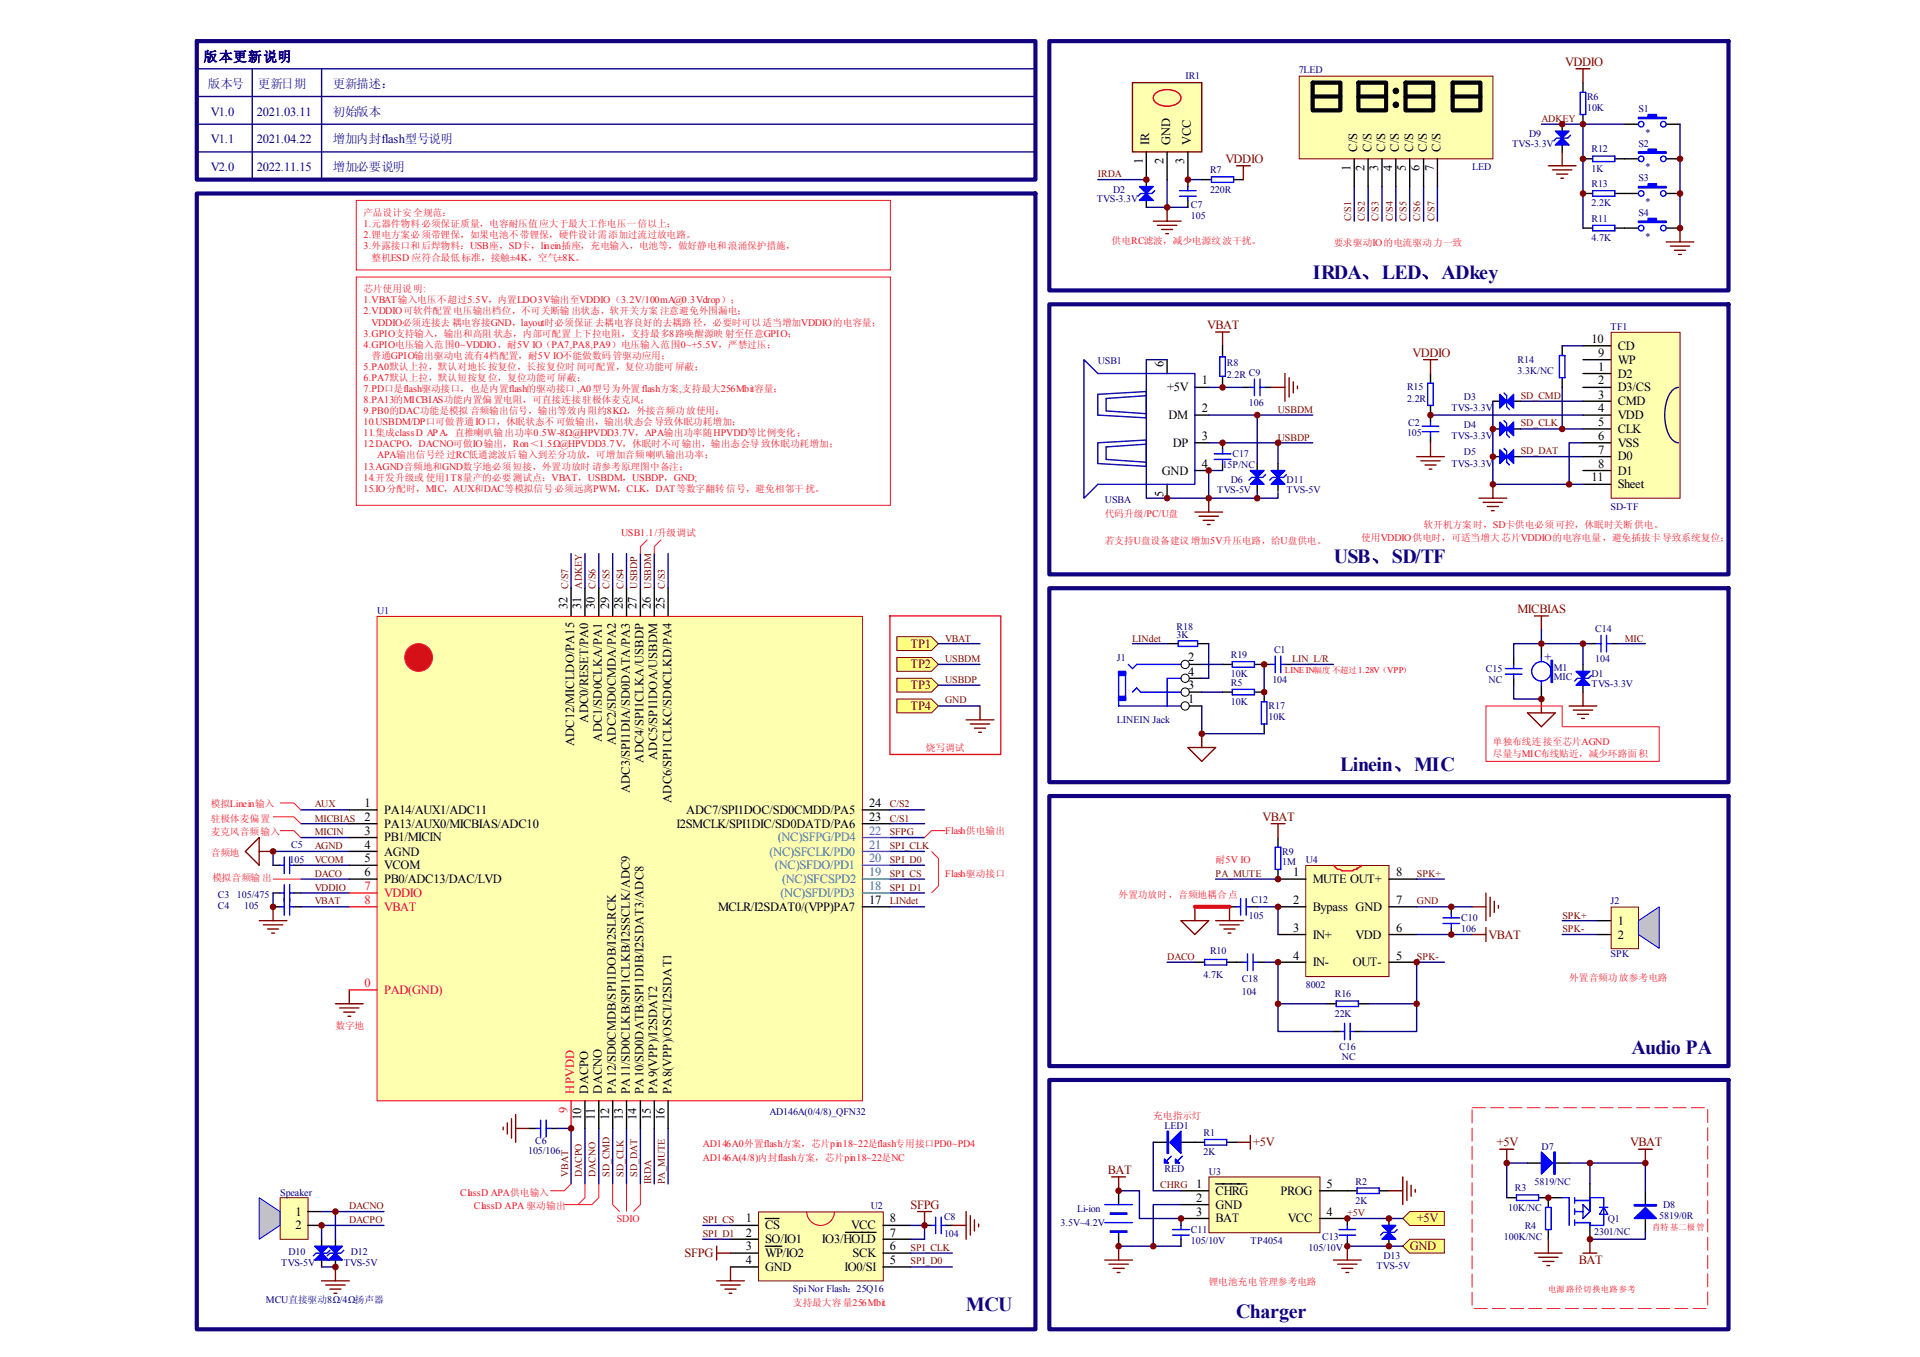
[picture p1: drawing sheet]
<svg xmlns="http://www.w3.org/2000/svg" width="297mm" height="210mm" viewBox="0 0 297 210" stroke-linecap="round" stroke-linejoin="round" font-family="sans-serif">
<defs><g id="words">
<g font-size="3.1" fill="#11037f">
<text x="203.1" y="43.1">IRDA、LED、ADkey</text>
<text x="206.3" y="87.1">USB、SD/TF</text>
<text x="207.3" y="119.2">Linein、MIC</text>
<text x="252.4" y="163.1">Audio PA</text>
<text x="149.4" y="202.8">MCU</text>
<text x="191.3" y="203.8">Charger</text>
</g>
<text font-size="2.1" fill="#11037f" x="31.5" y="9.5">版本更新说明</text>
<g font-size="1.9" fill="#800000">
<text x="242.1" y="10.2">VDDIO</text>
<text x="189.6" y="25.2">VDDIO</text>
<text x="186.8" y="50.9">VBAT</text>
<text x="218.5" y="55.2">VDDIO</text>
<text x="234.8" y="94.8">MICBIAS</text>
<text x="140.9" y="100.2">TP1</text>
<text x="140.9" y="103.4">TP2</text>
<text x="140.9" y="106.6">TP3</text>
<text x="140.9" y="109.8">TP4</text>
<text x="195.3" y="126.9">VBAT</text>
<text x="230.3" y="145.2">VBAT</text>
<text x="193.9" y="177.3">+5V</text>
<text x="231.6" y="177.3">+5V</text>
<text x="252.2" y="177.3">VBAT</text>
<text x="171.4" y="181.6">BAT</text>
<text x="140.9" y="187">SFPG</text>
<text x="219.2" y="189.1">+5V</text>
<text x="105.9" y="194.5">SFPG</text>
<text x="218.1" y="193.4">GND</text>
<text x="244.3" y="195.5">BAT</text>
</g>
<g font-size="1.9" fill="#11037f">
<text x="32.2" y="13.6">版本号</text>
<text x="32.6" y="17.9">V1.0</text>
<text x="39.7" y="17.9">2021.03.11</text>
<text x="39.9" y="13.6">更新日期</text>
<text x="51.5" y="13.6">更新描述：</text>
<text x="51.5" y="17.9">初始版本</text>
<text x="32.6" y="22.2">V1.1</text>
<text x="39.7" y="22.2">2021.04.22</text>
<text x="51.5" y="22.2">增加内封flash型号说明</text>
<text x="32.6" y="26.5">V2.0</text>
<text x="39.7" y="26.5">2022.11.15</text>
<text x="51.5" y="26.5">增加必要说明</text>
</g>
<g font-size="1.9">
<text x="177.8" y="22.5" transform="rotate(-90 177.8 22.5)">IR</text>
<text x="181" y="22.5" transform="rotate(-90 181 22.5)">GND</text>
<text x="184.2" y="22.5" transform="rotate(-90 184.2 22.5)">VCC</text>
<text x="210" y="23.5" transform="rotate(-90 210 23.5)">C/S</text>
<text x="212.2" y="23.5" transform="rotate(-90 212.2 23.5)">C/S</text>
<text x="214.3" y="23.5" transform="rotate(-90 214.3 23.5)">C/S</text>
<text x="216.4" y="23.5" transform="rotate(-90 216.4 23.5)">C/S</text>
<text x="218.6" y="23.5" transform="rotate(-90 218.6 23.5)">C/S</text>
<text x="220.7" y="23.5" transform="rotate(-90 220.7 23.5)">C/S</text>
<text x="222.8" y="23.5" transform="rotate(-90 222.8 23.5)">C/S</text>
<text x="176.8" y="25.4" transform="rotate(-90 176.8 25.4)">1</text>
<text x="180" y="25.4" transform="rotate(-90 180 25.4)">2</text>
<text x="183.2" y="25.4" transform="rotate(-90 183.2 25.4)">3</text>
<text x="209" y="26.5" transform="rotate(-90 209 26.5)">1</text>
<text x="211.1" y="26.5" transform="rotate(-90 211.1 26.5)">2</text>
<text x="213.2" y="26.5" transform="rotate(-90 213.2 26.5)">3</text>
<text x="215.4" y="26.5" transform="rotate(-90 215.4 26.5)">4</text>
<text x="217.5" y="26.5" transform="rotate(-90 217.5 26.5)">5</text>
<text x="219.6" y="26.5" transform="rotate(-90 219.6 26.5)">6</text>
<text x="221.8" y="26.5" transform="rotate(-90 221.8 26.5)">7</text>
<text x="246.2" y="53">10</text>
<text x="180" y="56.7" transform="rotate(-90 180 56.7)">6</text>
<text x="185.9" y="59.5">1</text>
<text x="247.2" y="59.5">2</text>
<text x="247.2" y="55.2">9</text>
<text x="247.2" y="57.3">1</text>
<text x="250.3" y="54.1">CD</text>
<text x="250.3" y="56.2">WP</text>
<text x="250.3" y="58.4">D2</text>
<text x="180.6" y="60.6">+5V</text>
<text x="180.8" y="64.9">DM</text>
<text x="185.9" y="63.8">2</text>
<text x="247.2" y="63.8">4</text>
<text x="247.2" y="65.9">5</text>
<text x="247.2" y="61.7">3</text>
<text x="250.3" y="64.9">VDD</text>
<text x="250.3" y="60.6">D3/CS</text>
<text x="250.3" y="62.7">CMD</text>
<text x="181.4" y="69.1">DP</text>
<text x="185.9" y="68.1">3</text>
<text x="247.2" y="70.2">7</text>
<text x="247.2" y="68.1">6</text>
<text x="250.3" y="71.2">D0</text>
<text x="250.3" y="67">CLK</text>
<text x="250.3" y="69.1">VSS</text>
<text x="179.7" y="73.4">GND</text>
<text x="180" y="76.9" transform="rotate(-90 180 76.9)">5</text>
<text x="185.9" y="72.3">4</text>
<text x="246.2" y="74.4">11</text>
<text x="247.2" y="72.3">8</text>
<text x="250.3" y="73.4">D1</text>
<text x="250.3" y="75.5">Sheet</text>
<text x="87.8" y="94.2" transform="rotate(-90 87.8 94.2)">32</text>
<text x="89.9" y="94.2" transform="rotate(-90 89.9 94.2)">31</text>
<text x="92" y="94.2" transform="rotate(-90 92 94.2)">30</text>
<text x="94.2" y="94.2" transform="rotate(-90 94.2 94.2)">29</text>
<text x="96.4" y="94.2" transform="rotate(-90 96.4 94.2)">28</text>
<text x="98.5" y="94.2" transform="rotate(-90 98.5 94.2)">27</text>
<text x="100.7" y="94.2" transform="rotate(-90 100.7 94.2)">26</text>
<text x="102.8" y="94.2" transform="rotate(-90 102.8 94.2)">25</text>
<text x="183.8" y="102.3">2</text>
<text x="183.8" y="104.5">4</text>
<text x="183.8" y="106.6">3</text>
<text x="91" y="111.8" transform="rotate(-90 91 111.8)">ADC0/RESET/PA0</text>
<text x="183.8" y="108.7">1</text>
<text x="88.8" y="115.4" transform="rotate(-90 88.8 115.4)">ADC12/MICLDO/PA15</text>
<text x="93.1" y="114.7" transform="rotate(-90 93.1 114.7)">ADC1/SD0CLKA/PA1</text>
<text x="95.2" y="115.2" transform="rotate(-90 95.2 115.2)">ADC2/SD0CMDA/PA2</text>
<text x="99.6" y="118" transform="rotate(-90 99.6 118)">ADC4/SPI1CLKA/USBDP</text>
<text x="101.7" y="117.5" transform="rotate(-90 101.7 117.5)">ADC5/SPI1DOA/USBDM</text>
<text x="56.4" y="124.8">1</text>
<text x="59.4" y="125.9">PA14/AUX1/ADC11</text>
<text x="97.5" y="122.7" transform="rotate(-90 97.5 122.7)">ADC3/SPI1DIA/SD0DATA/PA3</text>
<text x="103.9" y="124.2" transform="rotate(-90 103.9 124.2)">ADC6/SPI1CLKC/SD0CLKD/PA4</text>
<text x="106.2" y="125.9">ADC7/SPI1DOC/SD0CMDD/PA5</text>
<text x="134.5" y="124.8">24</text>
<text x="56.4" y="129.1">3</text>
<text x="56.4" y="126.9">2</text>
<text x="56.4" y="131.2">4</text>
<text x="59.4" y="130.1">PB1/MICIN</text>
<text x="59.4" y="128">PA13/AUX0/MICBIAS/ADC10</text>
<text x="104.6" y="128">I2SMCLK/SPI1DIC/SD0DATD/PA6</text>
<text x="134.5" y="126.9">23</text>
<text x="56.4" y="135.6">6</text>
<text x="56.4" y="133.4">5</text>
<text x="59.4" y="136.6">PB0/ADC13/DAC/LVD</text>
<text x="59.4" y="132.3">AGND</text>
<text x="59.4" y="134.5">VCOM</text>
<text x="200.1" y="135.6">1</text>
<text x="203.1" y="136.6">MUTE OUT+</text>
<text x="216" y="135.6">8</text>
<text x="111.1" y="140.9">MCLR/I2SDAT0/(VPP)PA7</text>
<text x="134.5" y="139.8">17</text>
<text x="200.1" y="139.8">2</text>
<text x="203.1" y="140.9">Bypass GND</text>
<text x="216" y="139.8">7</text>
<text x="250.3" y="143">1</text>
<text x="200.1" y="144.1">3</text>
<text x="200.1" y="148.4">4</text>
<text x="203.1" y="145.2">IN+</text>
<text x="203.1" y="149.5">IN-</text>
<text x="209.3" y="149.5">OUT-</text>
<text x="209.7" y="145.2">VDD</text>
<text x="216" y="148.4">5</text>
<text x="216" y="144.1">6</text>
<text x="250.3" y="145.2">2</text>
<text x="89.9" y="173.2" transform="rotate(-90 89.9 173.2)">10</text>
<text x="91" y="169.2" transform="rotate(-90 91 169.2)">DACPO</text>
<text x="92" y="173.2" transform="rotate(-90 92 173.2)">11</text>
<text x="93.1" y="169.2" transform="rotate(-90 93.1 169.2)">DACNO</text>
<text x="94.2" y="173.2" transform="rotate(-90 94.2 173.2)">12</text>
<text x="95.2" y="169.2" transform="rotate(-90 95.2 169.2)">PA12/SD0CMDB/SPI1DOB/I2SLRCK</text>
<text x="96.4" y="173.2" transform="rotate(-90 96.4 173.2)">13</text>
<text x="97.5" y="169.2" transform="rotate(-90 97.5 169.2)">PA11/SD0CLKB/SPI1CLKB/I2SSCLK/ADC9</text>
<text x="98.5" y="173.2" transform="rotate(-90 98.5 173.2)">14</text>
<text x="99.6" y="169.2" transform="rotate(-90 99.6 169.2)">PA10/SD0DATB/SPI1DIB/I2SDAT3/ADC8</text>
<text x="100.7" y="173.2" transform="rotate(-90 100.7 173.2)">15</text>
<text x="101.7" y="169.2" transform="rotate(-90 101.7 169.2)">PA9(VPP)/I2SDAT2</text>
<text x="102.8" y="173.2" transform="rotate(-90 102.8 173.2)">16</text>
<text x="103.9" y="169.2" transform="rotate(-90 103.9 169.2)">PA8(VPP)/OSCI/I2SDAT1</text>
<text x="185.1" y="183.7">1</text>
<text x="185.1" y="185.9">2</text>
<text x="188" y="184.8">CHRG</text>
<text x="198.1" y="184.8">PROG</text>
<text x="205.2" y="183.7">5</text>
<text x="45.7" y="188.1">1</text>
<text x="45.7" y="190.2">2</text>
<text x="115.4" y="189.1">1</text>
<text x="115.4" y="191.3">2</text>
<text x="118.4" y="190.2">CS</text>
<text x="131.7" y="190.2">VCC</text>
<text x="137.7" y="191.3">7</text>
<text x="137.7" y="189.1">8</text>
<text x="185.1" y="188.1">3</text>
<text x="188" y="187">GND</text>
<text x="188" y="189.1">BAT</text>
<text x="199.2" y="189.1">VCC</text>
<text x="205.2" y="188.1">4</text>
<text x="115.4" y="193.4">3</text>
<text x="115.4" y="195.5">4</text>
<text x="118.4" y="192.3">SO/IO1</text>
<text x="118.4" y="194.5">WP/IO2</text>
<text x="118.4" y="196.6">GND</text>
<text x="127.2" y="192.3">IO3/HOLD</text>
<text x="130.6" y="196.6">IO0/SI</text>
<text x="131.9" y="194.5">SCK</text>
<text x="137.7" y="195.5">5</text>
<text x="137.7" y="193.4">6</text>
</g>
<text font-size="1.9" fill="#000080" x="238.9" y="102.3">+</text>
<g font-size="1.9" fill="#009cca">
<text x="120.3" y="130.1">(NC)SFPG/PD4</text>
<text x="134.5" y="131.2">21</text>
<text x="134.5" y="129.1">22</text>
<text x="119" y="132.3">(NC)SFCLK/PD0</text>
<text x="119.9" y="134.5">(NC)SFDO/PD1</text>
<text x="121" y="136.6">(NC)SFCSPD2</text>
<text x="134.5" y="137.7">18</text>
<text x="134.5" y="135.6">19</text>
<text x="134.5" y="133.4">20</text>
<text x="120.7" y="138.8">(NC)SFDI/PD3</text>
</g>
<g font-size="1.9" fill="#ee0e22">
<text x="56.4" y="137.7">7</text>
<text x="56.4" y="139.8">8</text>
<text x="59.4" y="138.8">VDDIO</text>
<text x="59.4" y="140.9">VBAT</text>
<text x="56.4" y="152.7">0</text>
<text x="59.4" y="153.8">PAD(GND)</text>
<text x="87.8" y="172.2" transform="rotate(-90 87.8 172.2)">9</text>
<text x="88.8" y="169.2" transform="rotate(-90 88.8 169.2)">HPVDD</text>
</g>
<g font-size="1.5" fill="#000080">
<text x="200.9" y="11.4">7LED</text>
<text x="183.4" y="12.2">IR1</text>
<text x="245.5" y="15.4">R6</text>
<text x="245.5" y="17.1">10K</text>
<text x="253.5" y="17.4">S1</text>
<text x="233.9" y="22.7">TVS-3.3V</text>
<text x="236.6" y="21.2">D9</text>
<text x="246.2" y="23.6">R12</text>
<text x="253.5" y="22.7">S2</text>
<text x="254.6" y="21">*</text>
<text x="172.2" y="29.8">D2</text>
<text x="187.2" y="26.8">R7</text>
<text x="187.2" y="29.8">220R</text>
<text x="227.8" y="26.3">LED</text>
<text x="246.2" y="28.9">R13</text>
<text x="246.2" y="26.6">1K</text>
<text x="253.5" y="28">S3</text>
<text x="254.6" y="26.3">*</text>
<text x="169.7" y="31.3">TVS-3.3V</text>
<text x="184.2" y="32.1">C7</text>
<text x="184.2" y="33.9">105</text>
<text x="246.2" y="34.3">R11</text>
<text x="246.2" y="31.9">2.2K</text>
<text x="253.5" y="33.5">S4</text>
<text x="254.6" y="31.7">*</text>
<text x="246.2" y="37.3">4.7K</text>
<text x="254.6" y="37.1">*</text>
<text x="249.2" y="51">TF1</text>
<text x="169.8" y="56.3">USB1</text>
<text x="189.8" y="56.6">R8</text>
<text x="189.8" y="58.5">2.2R</text>
<text x="193.2" y="58.1">C9</text>
<text x="234.8" y="56.1">R14</text>
<text x="234.8" y="57.8">3.3K/NC</text>
<text x="193.2" y="62.8">106</text>
<text x="217.7" y="60.4">R15</text>
<text x="217.7" y="62.2">2.2R</text>
<text x="217.8" y="66">C2</text>
<text x="224.5" y="63.6">TVS-3.3V</text>
<text x="226.5" y="61.9">D3</text>
<text x="190.7" y="70.7">C17</text>
<text x="217.7" y="67.5">105</text>
<text x="224.5" y="67.9">TVS-3.3V</text>
<text x="226.5" y="66.2">D4</text>
<text x="226.5" y="70.5">D5</text>
<text x="170.9" y="77.7">USBA</text>
<text x="188.3" y="76.3">TVS-5V</text>
<text x="189.1" y="72.4">15P/NC</text>
<text x="190.4" y="74.8">D6</text>
<text x="199.1" y="74.8">D11</text>
<text x="199.1" y="76.3">TVS-5V</text>
<text x="224.5" y="72.2">TVS-3.3V</text>
<text x="249.2" y="78.8">SD-TF</text>
<text x="58.3" y="94.9">U1</text>
<text x="182" y="97.5">R18</text>
<text x="182" y="98.7">3K</text>
<text x="190.4" y="101.8">R19</text>
<text x="197.1" y="100.9">C1</text>
<text x="246.8" y="97.7">C14</text>
<text x="172.8" y="102.2">J1</text>
<text x="190.4" y="104.7">10K</text>
<text x="190.4" y="106.1">R5</text>
<text x="196.8" y="105.6">104</text>
<text x="229.9" y="103.9">C15</text>
<text x="230.3" y="105.6">NC</text>
<text x="240.4" y="103.7">M1</text>
<text x="240.4" y="105.2">MIC</text>
<text x="246.2" y="104.7">D1</text>
<text x="246.2" y="106.3">TVS-3.3V</text>
<text x="246.8" y="102.4">104</text>
<text x="172.8" y="111.9">LINEIN Jack</text>
<text x="190.4" y="109.1">10K</text>
<text x="196.3" y="109.7">R17</text>
<text x="196.3" y="111.4">10K</text>
<text x="45" y="131.2">C5</text>
<text x="44.8" y="133.4">105</text>
<text x="198.4" y="132.2">R9</text>
<text x="198.4" y="133.9">1M</text>
<text x="202" y="133.4">U4</text>
<text x="33.7" y="138.9">C3</text>
<text x="33.7" y="140.6">C4</text>
<text x="36.7" y="138.9">105/475</text>
<text x="37.8" y="140.6">105</text>
<text x="193.2" y="142.1">105</text>
<text x="193.6" y="139.7">C12</text>
<text x="226.1" y="142.5">C10</text>
<text x="249.2" y="139.9">J2</text>
<text x="187.2" y="147.6">R10</text>
<text x="226.1" y="144.2">106</text>
<text x="249.2" y="148.1">SPK</text>
<text x="186.2" y="151.2">4.7K</text>
<text x="192.1" y="151.9">C18</text>
<text x="192.1" y="153.9">104</text>
<text x="202" y="152.8">8002</text>
<text x="206.5" y="154.3">R16</text>
<text x="206.5" y="157.2">22K</text>
<text x="207.2" y="162.4">C16</text>
<text x="207.6" y="163.9">NC</text>
<text x="119" y="172.5">AD146A(0/4/8)_QFN32</text>
<text x="81.7" y="178.5">105/106</text>
<text x="82.8" y="177">C6</text>
<text x="180.2" y="174.6">LED1</text>
<text x="186.2" y="175.7">R1</text>
<text x="186.2" y="178.7">2K</text>
<text x="238.5" y="177.8">D7</text>
<text x="43.3" y="184.9">Speaker</text>
<text x="180.2" y="181.3">RED</text>
<text x="187" y="181.7">U3</text>
<text x="209.7" y="183.2">R2</text>
<text x="234.4" y="184.2">R3</text>
<text x="237.4" y="183.2">5819/NC</text>
<text x="134.7" y="187">U2</text>
<text x="146" y="188.7">C8</text>
<text x="146" y="191.4">104</text>
<text x="164.1" y="189.6">3.5V~4.2V</text>
<text x="166.6" y="187.5">Li-ion</text>
<text x="184.2" y="190.7">C11</text>
<text x="204.6" y="191.8">C13</text>
<text x="209.7" y="186.2">2K</text>
<text x="232.7" y="191.8">100K/NC</text>
<text x="233.3" y="187.3">10K/NC</text>
<text x="235.9" y="190.1">R4</text>
<text x="246.6" y="191.1">2301/NC</text>
<text x="248.8" y="189">Q1</text>
<text x="256.7" y="188.6">5819/0R</text>
<text x="257.3" y="186.9">D8</text>
<text x="43.5" y="195.8">TVS-5V</text>
<text x="44.6" y="194.2">D10</text>
<text x="53.2" y="195.8">TVS-5V</text>
<text x="54.3" y="194.2">D12</text>
<text x="184.2" y="192.4">105/10V</text>
<text x="193.5" y="192.4">TP4054</text>
<text x="202.4" y="193.5">105/10V</text>
<text x="212.9" y="196.3">TVS-5V</text>
<text x="214" y="194.7">D13</text>
<text x="41.1" y="201.6">MCU直接驱动8Ω/4Ω扬声器</text>
<text x="122.7" y="199.9">Spi Nor Flash：25Q16</text>
</g>
<g font-size="1.5" fill="#800000">
<text x="238.5" y="18.9">ADKEY</text>
<text x="169.8" y="27.4">IRDA</text>
<text x="209" y="34.2" transform="rotate(-90 209 34.2)">C/S1</text>
<text x="211.2" y="34.2" transform="rotate(-90 211.2 34.2)">C/S2</text>
<text x="213.3" y="34.2" transform="rotate(-90 213.3 34.2)">C/S3</text>
<text x="215.5" y="34.2" transform="rotate(-90 215.5 34.2)">C/S4</text>
<text x="217.6" y="34.2" transform="rotate(-90 217.6 34.2)">C/S5</text>
<text x="219.7" y="34.2" transform="rotate(-90 219.7 34.2)">C/S6</text>
<text x="221.9" y="34.2" transform="rotate(-90 221.9 34.2)">C/S7</text>
<text x="197.7" y="63.9">USBDM</text>
<text x="235.3" y="61.7">SD_CMD</text>
<text x="235.3" y="66">SD_CLK</text>
<text x="197.7" y="68.2">USBDP</text>
<text x="235.3" y="70.3">SD_DAT</text>
<text x="87.9" y="91" transform="rotate(-90 87.9 91)">C/S7</text>
<text x="90" y="91" transform="rotate(-90 90 91)">ADKEY</text>
<text x="92.1" y="91" transform="rotate(-90 92.1 91)">C/S6</text>
<text x="94.3" y="91" transform="rotate(-90 94.3 91)">C/S5</text>
<text x="96.4" y="91" transform="rotate(-90 96.4 91)">C/S4</text>
<text x="98.6" y="91" transform="rotate(-90 98.6 91)">USBDP</text>
<text x="100.8" y="91" transform="rotate(-90 100.8 91)">USBDM</text>
<text x="102.9" y="91" transform="rotate(-90 102.9 91)">C/S3</text>
<text x="146.2" y="99.2">VBAT</text>
<text x="175.2" y="99.2">LINdet</text>
<text x="251.4" y="99.2">MIC</text>
<text x="146.2" y="105.6">USBDP</text>
<text x="146.2" y="102.4">USBDM</text>
<text x="199.9" y="102.4">LIN_L/R</text>
<text x="146.2" y="108.8">GND</text>
<text x="48.7" y="124.9">AUX</text>
<text x="137.7" y="124.9">C/S2</text>
<text x="48.7" y="127.1">MICBIAS</text>
<text x="48.7" y="131.3">AGND</text>
<text x="48.7" y="129.2">MICIN</text>
<text x="137.7" y="131.3">SPI_CLK</text>
<text x="137.7" y="127.1">C/S1</text>
<text x="137.7" y="129.2">SFPG</text>
<text x="48.7" y="135.7">DACO</text>
<text x="48.7" y="133.4">VCOM</text>
<text x="48.7" y="137.8">VDDIO</text>
<text x="137.7" y="133.4">SPI_D0</text>
<text x="137.7" y="135.7">SPI_CS</text>
<text x="137.7" y="137.8">SPI_D1</text>
<text x="188" y="135.7">PA_MUTE</text>
<text x="219.2" y="135.7">SPK+</text>
<text x="48.7" y="139.9">VBAT</text>
<text x="137.7" y="139.9">LINdet</text>
<text x="219.2" y="139.9">GND</text>
<text x="241.7" y="142.1">SPK+</text>
<text x="180.6" y="148.5">DACO</text>
<text x="219.2" y="148.5">SPK-</text>
<text x="241.7" y="144.2">SPK-</text>
<text x="87.9" y="182" transform="rotate(-90 87.9 182)">VBAT</text>
<text x="90" y="182" transform="rotate(-90 90 182)">DACPO</text>
<text x="92.1" y="182" transform="rotate(-90 92.1 182)">DACNO</text>
<text x="94.3" y="182" transform="rotate(-90 94.3 182)">SD_CMD</text>
<text x="96.4" y="182" transform="rotate(-90 96.4 182)">SD_CLK</text>
<text x="98.6" y="182" transform="rotate(-90 98.6 182)">SD_DAT</text>
<text x="100.8" y="183.1" transform="rotate(-90 100.8 183.1)">IRDA</text>
<text x="102.9" y="183.1" transform="rotate(-90 102.9 183.1)">PA_MUTE</text>
<text x="179.5" y="183.8">CHRG</text>
<text x="54" y="189.2">DACPO</text>
<text x="54" y="187">DACNO</text>
<text x="108.7" y="189.2">SPI_CS</text>
<text x="108.7" y="191.4">SPI_D1</text>
<text x="208.4" y="188.1">+5V</text>
<text x="140.9" y="195.6">SPI_D0</text>
<text x="140.9" y="193.5">SPI_CLK</text>
</g>
<g font-size="1.5" fill="#ee0e22">
<text x="56.2" y="33.5">产品设计安全规范：</text>
<text x="56.2" y="35.2">1.元器件物料必须保证质量，电容耐压值应大于最大工作电压一倍以上；</text>
<text x="56.2" y="36.8">2.锂电方案必须带锂保，如果电池不带锂保，硬件设计需添加过流过放电路。</text>
<text x="56.2" y="38.5">3.外露接口和后焊物料：USB座，SD卡，linein插座，充电输入，电池等，做好静电和浪涌保护措施，</text>
<text x="57.5" y="40.3">整机ESD 应符合最低标准，接触±4K，空气±8K。</text>
<text x="172" y="37.7">供电RC滤波，减少电源纹波干扰。</text>
<text x="206.3" y="38.1">要求驱动IO的电流驱动力一致</text>
<text x="56.2" y="45.2">芯片使用说明:</text>
<text x="56.2" y="46.9">1.VBAT输入电压不超过5.5V，内置LDO3V输出至VDDIO（3.2V/100mA@0.3Vdrop）；</text>
<text x="56.2" y="48.6">2.VDDIO可软件配置电压输出档位，不可关断输 出状态，软开关方案 注意避免外围漏电；</text>
<text x="56.2" y="52.1">3.GPIO支持输入，输出和高阻 状态，内部可配置上下拉电阻，支持最多8路唤醒源映 射至任意GPIO；</text>
<text x="56.2" y="53.8">4.GPIO电压输入范围0~VDDIO，耐5V IO（PA7,PA8,PA9）电压输入范围0~+5.5V，严禁过压；</text>
<text x="57.5" y="50.4">VDDIO必须连接去 耦电容接GND，layout时必须保证 去耦电容良好的去耦路径，必要时可以适当增加VDDIO的电容量；</text>
<text x="56.2" y="57.2">5.PA0默认上拉，默认对地长 按复位，长按复位时 间可配置，复位功能可 屏蔽；</text>
<text x="56.2" y="58.9">6.PA7默认上拉，默认短按复 位，复位功能可屏蔽；</text>
<text x="57.5" y="55.5">普通GPIO输出驱动电 流有4档配置，耐5V IO不能做数码 管驱动应用；</text>
<text x="56.2" y="60.6">7.PD口是flash驱动接口，也是内置flash的驱动接口 ,A0型号为外置 flash方案,支持最大256Mbit容量；</text>
<text x="56.2" y="62.3">8.PA13的MICBIAS功能内置偏 置电阻，可直接连接驻极体麦克风；</text>
<text x="56.2" y="64.1">9.PB0的DAC功能是模拟 音频输出信号，输出等效内阻约8KΩ，外接音频功放使用；</text>
<text x="56.2" y="65.8">10.USBDM/DP口可做普通IO口，休眠状态不 可做输出，输出状态会 导致休眠功耗增加；</text>
<text x="56.2" y="67.5">11.集成class D APA，直推喇叭输出功率0.5W-8Ω@HPVDD3.7V，APA输出功率随HPVDD等比例变化；</text>
<text x="56.2" y="69.2">12.DACPO，DACNO可做IO输出，Ron＜1.5Ω@HPVDD3.7V，休眠时不可输出，输出态会导 致休眠功耗增加；</text>
<text x="58.3" y="70.9">APA输出信号经 过RC低通滤波后输入到差分功放，可增加音频喇叭输出功率；</text>
<text x="56.2" y="72.7">13.AGND音频地和GND数字地必须短接，外置功放时 请参考原理图中备注；</text>
<text x="56.2" y="74.4">14.开发升级或 使用1T8量产的必要测试点：VBAT，USBDM，USBDP，GND;</text>
<text x="56.2" y="76">15.IO分配时，MIC，AUX和DAC等模拟信号必须远离PWM，CLK，DAT等数字翻转信号，避免相邻干 扰。</text>
<text x="96.1" y="82.9">USB1.1/升级调试</text>
<text x="170.9" y="79.9">代码升级/PC/U盘</text>
<text x="210.6" y="83.7">使用VDDIO供电时，可适当增大芯片VDDIO的电容电量，避免插拔卡导致系统复位；</text>
<text x="220.2" y="81.6">软开机方案时，SD卡供电必须可控，休眠时关断供电。</text>
<text x="170.9" y="84.2">若支持U盘设备建议 增加5V升压电路，给U盘供电。</text>
<text x="143.3" y="116.1">烧写调试</text>
<text x="231" y="115.2">单独布线连接至芯片AGND</text>
<text x="231" y="117">尽量与MIC布线贴近，减少环路面积</text>
<text x="32.6" y="124.9">模拟Linein输入</text>
<text x="32.6" y="127.1">驻极体麦偏置</text>
<text x="32.6" y="129.2">麦克风音频输入</text>
<text x="146.2" y="129">Flash供电输出</text>
<text x="32.6" y="132.4">音频地</text>
<text x="32.9" y="136.2">模拟音频输 出</text>
<text x="146.2" y="135.7">Flash驱动接口</text>
<text x="188" y="133.4">耐5V IO</text>
<text x="173.1" y="138.9">外置功放时，音频地耦合点</text>
<text x="242.7" y="151.7">外置音频功放参考电路</text>
<text x="51.9" y="159.2">数字地</text>
<text x="178.4" y="173.2">充电指示灯</text>
<text x="108.7" y="177.4">AD146A0外置flash方案，芯片pin18~22是flash专用接口PD0~PD4</text>
<text x="108.7" y="179.6">AD146A(4/8)内封flash方案，芯片pin18~22是NC</text>
<text x="71.2" y="184.9">ClassD APA供电输入</text>
<text x="73.3" y="187">ClassD APA 驱动输出</text>
<text x="95.4" y="189">SDIO</text>
<text x="122.7" y="202">支持最大容量256Mbit</text>
<text x="187" y="198.8">锂电池充电管理参考电路</text>
</g>
<text font-size="1.4" fill="#f00" x="198.8" y="104.1">LINE IN幅度 不超过 1.28V（VPP）</text>
<g font-size="1.3" fill="#f00">
<text x="255.6" y="190.3">肖特 基二极 管</text>
<text x="239.5" y="199.8">电源 路径切换电路参考</text>
</g>
</g></defs>
<g fill="none" stroke="#000080" stroke-width=".21">
<path d="M88.3 85.6v5.4M90.5 85.6v5.4M92.6 85.6v5.4M94.8 85.6v5.4M96.9 85.6v5.4M99.1 85.6v5.4M101.2 85.6v5.4M103.4 85.6v5.4M42.2 138.1v2.2M46.5 129.6h7.5M46.5 133.8h7.5M46.5 136h7.5"/>
<path d="M46.5 138.1h7.5M46.5 127.4h7.5M46.5 125.3h7.5M54 131.7h-11.8v2.1M137.7 129.6h5.3M137.7 131.7h5.3M137.7 133.8h5.3M137.7 136h5.3M137.7 138.1h5.3M137.7 127.4h5.3M137.7 125.3h5.3M46.5 140.3h7.5"/>
<path d="M137.7 140.3h5.3M88.3 174.5v8.6M90.5 174.5v8.6M92.6 174.5v8.6M94.8 174.5v8.6M96.9 174.5v8.6M99.1 174.5v8.6M101.2 174.5v8.6M103.4 174.5v8.6"/>
</g>
<g fill="none" stroke="#800000" stroke-width=".21">
<path d="M40.1 129.6v4.2l-2.1-2.1zM40.1 131.7h2.1M40.1 142.4h4.3M40.7 143.1h3M41.4 143.7h1.7M42 144.3h.5M42.2 140.3v2.1M51.9 155.3h4.3M52.5 155.9h3M53.2 156.6h1.7M53.8 157.2h.5M54 153.1v2.2"/>
<path d="M77.8 174.3v.5M78.5 173.7v1.7M79.1 173.1v3M79.8 172.4v4.3M79.8 174.5h2.1"/>
</g>
<path d="M42.2 138.1h1.1M42.2 133.8h1.1M45.5 138.1h1M45.5 133.8h1M42.2 140.3h1.1M45.5 140.3h1M81.9 174.5h1.1M85.1 174.5h1.1" fill="none" stroke="#000" stroke-width=".21"/>
<g fill="none" stroke="#00f" stroke-width=".21">
<path d="M43.3 138.1h.7M43.3 133.8h.7M44 132.6v2.5M44 136.8v4.8M44.8 138.1h.7M44.8 132.6v2.5M44.8 136.8v4.8M44.8 133.8h.7M43.3 140.3h.7M44.8 140.3h.7M83 174.5h.6M83.6 173.3v2.5"/>
<path d="M84.5 174.5h.6M84.5 173.3v2.5"/>
</g>
<path d="M117.4 187.6h19.3v10.5h-19.3z" fill="#ffffb0"/>
<path d="M117.3 187.5h19.4v10.6h-19.4z" fill="none" stroke="#800000" stroke-width=".15"/>
<g fill="none" stroke="#000" stroke-width=".21">
<path d="M113 189.5h4.3M113 191.7h4.3M113 193.8h4.3M113 196h4.3M118.4 188.5h2.1M118.4 192.8h2.5M130.8 190.6h4.7M136.6 189.5h4.3M136.6 191.7h4.3M136.6 193.8h4.3M136.6 196h4.3M143 189.5h1.1"/>
<path d="M146.3 189.5h1"/>
</g>
<path d="M124.8 187.4a2.14 2.14 0 0 0 2.2 2.1 2.14 2.14 0 0 0 2.1-2.1" fill="none" stroke="#bf0000" stroke-width=".15"/>
<g fill="none" stroke="#800000" stroke-width=".21">
<path d="M110.9 198.1h4.3M110.9 192.8v2.1M110.9 193.8h2.1M111.5 198.8h3M112.2 199.4h1.7M113 196v2.1M142 187.4h2.1M143 187.4v2.1M147.3 189.5h2.2M149.5 187.4v4.3M150.1 188v3M150.8 188.7v1.7"/>
<path d="M151.4 189.3v.5M112.8 200h.4"/>
</g>
<path d="M108.7 189.5h4.3M108.7 191.7h4.3M140.9 193.8h6.4M140.9 196h6.4M140.9 189.5h2.1v2.2h-2.1" fill="none" stroke="#000080" stroke-width=".21"/>
<path d="M144.1 189.5h.7M144.8 188.3v2.5M145.6 189.5h.7M145.6 188.3v2.5" fill="none" stroke="#00f" stroke-width=".21"/>
<path d="M58.4 95.4h75v74.9h-75z" fill="#ffffb0"/>
<path d="M58.3 95.3h75.1v75h-75.1z" fill="none" stroke="#f00" stroke-width=".15"/>
<g fill="none" stroke="#000" stroke-width=".21">
<path d="M88.3 91v4.3M90.5 91v4.3M92.6 91v4.3M94.8 91v4.3M96.9 91v4.3M99.1 91v4.3M101.2 91v4.3M103.4 91v4.3M238.5 99.6v2.1M234.2 101.7v1.1M234.2 104.9v1.1M238.5 106v2.1"/>
<path d="M54 125.3h4.3M54 127.4h4.3M54 136h4.3M54 129.6h4.3M54 131.7h4.3M54 133.8h4.3M133.4 125.3h4.3M133.4 127.4h4.3M133.4 140.3h4.3M190.2 140.3h1.1M193.4 140.3h1.1M224.5 140.3v1"/>
<path d="M224.5 143.5v1.1M90.5 170.3v4.2M92.6 170.3v4.2M94.8 170.3v4.2M96.9 170.3v4.2M99.1 170.3v4.2M101.2 170.3v4.2M103.4 170.3v4.2"/>
</g>
<path d="M54 138.1h4.3M54 140.3h4.3M54 153.1h4.3M88.3 170.3v4.2" fill="none" stroke="#ee0e22" stroke-width=".21"/>
<circle cx="64.8" cy="101.7" r="2.14" fill="#ee0e22" stroke="#ee0e22" stroke-width=".15"/>
<path d="M133.4 138.1h4.3M133.4 136h4.3M133.4 133.8h4.3M133.4 131.7h4.3M133.4 129.6h4.3" fill="none" stroke="#009cca" stroke-width=".21"/>
<path d="M236.3 110.3h4.3l-2.1 2.1zM238.5 108.1v2.2M188.1 142.4h4.3M188.7 143.1h3M189.4 143.7h1.7M190 144.3h.4M190.2 140.3v2.1" fill="none" stroke="#800000" stroke-width=".21"/>
<g fill="none" stroke="#00f" stroke-width=".21">
<path d="M232.9 103.4h2.6M232.9 104.3h2.6M234.2 102.8v.6M234.2 104.3v.6M238.5 101.7v.6M238.5 105.3v.7M191.9 139v2.6M192.8 139v2.6M191.3 140.3h.6M192.8 140.3h.6M223.2 142.8h2.6M223.2 142h2.6"/>
<path d="M224.5 141.3v.7M224.5 142.8v.7"/>
<circle cx="238.5" cy="103.8" r="1.5"/>
</g>
<path d="M240 102.1h.2v3.5h-.2z" fill-rule="evenodd" fill="#00f" stroke="#00f" stroke-width=".21"/>
<path d="M246 99.6h-11.8v2.1M234.2 106v2.1h4.3M195.6 148.8h2.1M219.2 148.8h4.3M219.2 140.3h5.3" fill="none" stroke="#000080" stroke-width=".21"/>
<path d="M249.3 140.4h4.2v6.3h-4.2z" fill="#ffffb0"/>
<path d="M249.3 140.3h4.2v6.4h-4.2z" fill="none" stroke="#800000" stroke-width=".15"/>
<path d="M191.3 148.8h1.1M194.5 148.8h1.1M247 142.4h2.2M247 144.6h2.2" fill="none" stroke="#000" stroke-width=".21"/>
<path d="M241.7 142.4h5.3M241.7 144.6h5.3" fill="none" stroke="#000080" stroke-width=".21"/>
<path d="M192.4 148.8h.6M193 147.6v2.5M193.9 148.8h.6M193.9 147.6v2.5" fill="none" stroke="#00f" stroke-width=".21"/>
<path d="M202.1 134h12.8v17.1h-12.8z" fill="#ffffb0"/>
<path d="M202 133.9h12.9v17.2h-12.9z" fill="none" stroke="#800000" stroke-width=".15"/>
<g fill="none" stroke="#000" stroke-width=".21">
<path d="M246 99.6h1M249.2 99.6h1.1M197.7 136h4.3M214.9 136h4.3M197.7 140.3h4.3M197.7 144.6h4.3M197.7 148.8h4.3M205.2 155.3h1.5M206.3 159.6h1.1M209.5 159.6h1.1M210.2 155.3h1.5M214.9 140.3h4.3"/>
<path d="M214.9 144.6h4.3M214.9 148.8h4.3"/>
</g>
<path d="M206.3 133.8l.2 .3a.68 .68 0 0 0 .9 .4l.2 .2h1.7l.2-.2h.4v-.2l.7-.2v-.3" fill="none" stroke="#f00" stroke-width=".21"/>
<path d="M250.3 99.6h4.3M219.2 136h4.3M194.5 140.3h3.2v4.3M197.7 148.8v6.5h7.5M197.7 155.3v4.3h8.6M219.2 148.8v6.5h-7.5M219.2 155.3v4.3h-8.6M219.2 144.6h8.5M224.5 140.3h3.2" fill="none" stroke="#000080" stroke-width=".21"/>
<path d="M247 99.6h.7M247.7 98.3v2.5M248.5 99.6h.7M248.5 98.3v2.5M206.7 154.8h3.5v.9h-3.5zM207.4 159.6h.6M208 158.3v2.5M208.9 159.6h.6M208.9 158.3v2.5" fill="none" stroke="#00f" stroke-width=".21"/>
<path d="M237.4 95.3h2.1M238.5 95.3v2.1M229.9 138.1v4.3M230.5 138.8v3M231.2 139.4v1.7M182.7 142.4h4.3l-2.1 2.2zM184.9 140.3v2.1M227.7 140.3h2.2M231.8 140.1v.4" fill="none" stroke="#800000" stroke-width=".21"/>
<path d="M43.4 185.3h4.3v6.4h-4.3z" fill="#ffffb0"/>
<path d="M43.3 185.3h4.4v6.4h-4.4z" fill="none" stroke="#800000" stroke-width=".15"/>
<path d="M189.1 53.5v1.7M189.1 58.2v1.7M192.4 59.9h1M195.6 59.9h1M221.3 64.2v1.1M221.3 67.4v1.1M197.7 129.6v1.5M197.7 134.5v1.5M184.9 148.8h1.5M189.8 148.8h1.5M47.6 187.4h2.2M47.6 189.5h2.2" fill="none" stroke="#000" stroke-width=".21"/>
<path d="M235.2 62.1h9.7M235.2 66.4h9.7M235.2 70.6h9.7M188.1 136h9.6M180.6 148.8h4.3M49.8 189.5h9.6M49.8 187.4h9.6" fill="none" stroke="#000080" stroke-width=".21"/>
<path d="M188.7 55.2h.9v3h-.9zM193.4 59.9h.7M194.1 58.6v2.6M194.9 59.9h.7M194.9 58.6v2.6M220 66.8h2.6M220 65.9h2.6M221.3 65.3v.6M221.3 66.8v.6M197.3 131.1h.8v3.4h-.8zM186.4 148.4h3.4v.9h-3.4z" fill="none" stroke="#00f" stroke-width=".21"/>
<path d="M188.1 51.4h2.1M189.1 51.4v2.1M184.9 79.2h4.2M185.5 79.8h3M187 77.1v2.1M186.1 80.5h1.8M186.8 81.1h.4M196.6 127.4h2.2M197.7 127.4v2.2M227.7 144.6h2.2M229.9 143.5v2.1" fill="none" stroke="#800000" stroke-width=".21"/>
<path d="M249.3 51.5h10.6v25.6h-10.6z" fill="#ffffb0"/>
<path d="M249.3 51.4h10.6v25.7h-10.6z" fill="none" stroke="#800000" stroke-width=".15"/>
<g fill="none" stroke="#000" stroke-width=".21">
<path d="M244.9 12.8v1.5M244.9 17.7v1.5M251.3 19.2h2.2M257.8 19.2h2.1M244.9 35.3h1.5M244.9 29.9h1.5M244.9 24.6h1.5M249.8 35.3h3.7M249.8 29.9h3.7M249.8 24.6h3.7M257.8 35.3h2.1M257.8 29.9h2.1"/>
<path d="M257.8 24.6h2.1M180.6 55.6v2.2M184.9 59.9h2.1M221.3 57.8v1.5M241.7 53.5v1.5M241.7 58.4v1.5M244.9 53.5h4.3M244.9 59.9h4.3M244.9 55.6h4.3M244.9 57.8h4.3M180.6 74.9v2.2M184.9 64.2h2.1"/>
<path d="M184.9 68.5h2.1M184.9 72.8h2.1M221.3 62.7v1.5M244.9 70.6h4.3M244.9 64.2h4.3M244.9 66.4h4.3M244.9 68.5h4.3M244.9 72.8h4.3M244.9 62.1h4.3M244.9 74.9h4.3"/>
</g>
<path d="M259.7 59.9a1.89 1.89 0 0 0-1.5 1.3 7.4 7.4 0 0 0 .3 6.6l.8 .6 .4 .1" fill="none" stroke="#11037f" stroke-width=".21"/>
<path d="M238.5 19.2h12.8M244.9 19.2v16.1M259.9 19.2v16.1M180.6 55.6h-3.3v21.5h9.7v-4.3M187 59.9h5.4M187 64.2h16.1M187 68.5h16.1M221.3 64.2h23.6M244.9 68.5h-2.1v6.4h2.1M238.5 97.4v2.2" fill="none" stroke="#000080" stroke-width=".21"/>
<g fill="none" stroke="#00f" stroke-width=".21">
<path d="M244.5 14.3h.8v3.4h-.8zM246.4 24.1h3.4v.9h-3.4zM246.4 29.5h3.4v.9h-3.4zM246.4 34.9h3.4v.8h-3.4zM220.9 59.3h.8v3.4h-.8zM241.3 55h.8v3.4h-.8z"/>
<circle cx="253.9" cy="19.2" r=".43"/>
<circle cx="257.3" cy="19.2" r=".43"/>
<circle cx="253.9" cy="35.3" r=".43"/>
<circle cx="253.9" cy="29.9" r=".43"/>
<circle cx="253.9" cy="24.6" r=".43"/>
<circle cx="257.3" cy="35.3" r=".43"/>
<circle cx="257.3" cy="29.9" r=".43"/>
<circle cx="257.3" cy="24.6" r=".43"/>
</g>
<g fill="none" stroke="#800000" stroke-width=".21">
<path d="M243.8 10.6h2.2M244.9 10.6v2.2M257.8 37.4h4.3M258.4 38.1h3M259.1 38.7h1.7M259.7 39.4h.4M259.9 35.3v2.1M196.6 59.9h2.2M198.8 57.8v4.3M199.4 58.4v3M200.1 59.1v1.7M200.7 59.7v.4"/>
<path d="M220.2 55.6h2.2M221.3 55.6v2.2M219.2 70.6h4.3M219.8 71.3h3M220.5 71.9h1.7M221.1 72.6h.4M221.3 68.5v2.1M228.8 77.1h4.3M229.5 77.7h3M230.1 78.3h1.7M230.7 79h.5M231 74.9v2.2"/>
</g>
<g fill="#00f" stroke="#00f" stroke-width=".21">
<path d="M253.5 18.1h1.5v-.4h1.3v.4h1.5v.3h-4.3z" fill-rule="evenodd"/>
<path d="M253.5 23.5h1.5v-.4h1.3v.4h1.5v.2h-4.3z" fill-rule="evenodd"/>
<path d="M253.5 28.9h1.5v-.5h1.3v.5h1.5v.2h-4.3z" fill-rule="evenodd"/>
<path d="M253.5 34.2h1.5v-.4h1.3v.4h1.5v.2h-4.3z" fill-rule="evenodd"/>
</g>
<path d="M167.7 55.6l2.1 2.2h15.1v17.1h-15.1l-2.1 2.2zM169.8 61l7.5-.4v4l-7.5-.4zM169.8 68.5l7.5-.4v4l-7.5-.4zM177.3 68.7l-6.2 .4v2l6.2 .4M177.3 61.2l-6.2 .4v2l6.2 .4" fill="none" stroke="#0000bf" stroke-width=".21"/>
<path d="M55.1 42.9h82.7v35.3h-82.7z" fill="none" stroke="#ee0e22" stroke-width=".15"/>
<path d="M162.3 6.4h105.1v38.5h-105.1zM30.4 29.9h129.8v175.7h-129.8zM162.3 47.1h105.1v41.7h-105.1zM162.3 123.1h105.1v41.8h-105.1z" fill="none" stroke="#11037f" stroke-width=".64"/>
<g fill="#ffff80" stroke="#800000" stroke-width=".15">
<path d="M138.7 101.7h5.4l1.1 1.1-1.1 1h-5.4z" fill-rule="evenodd"/>
<path d="M138.7 104.9h5.4l1.1 1.1-1.1 1.1h-5.4z" fill-rule="evenodd"/>
</g>
<path d="M145.2 102.8h6.4M145.2 106h6.4" fill="none" stroke="#000080" stroke-width=".21"/>
<path d="M138.7 98.5h5.4l1.1 1.1-1.1 1h-5.4z" fill-rule="evenodd" fill="#ffff80" stroke="#800000" stroke-width=".15"/>
<path d="M145.2 99.6h6.4M145.2 109.2h6.4" fill="none" stroke="#000080" stroke-width=".21"/>
<path d="M149.5 111.3h4.3M150.1 112h3M150.8 112.6h1.7M151.4 113.3h.4M151.6 109.2v2.1" fill="none" stroke="#800000" stroke-width=".21"/>
<path d="M138.7 108.1h5.4l1.1 1.1-1.1 1.1h-5.4z" fill-rule="evenodd" fill="#ffff80" stroke="#800000" stroke-width=".15"/>
<path d="M137.7 95.3h17.1v21.4h-17.1z" fill="none" stroke="#ee0e22" stroke-width=".21"/>
<path d="M40.1 185.3l3.2 2.1v2.1l-3.2 2.2z" fill-rule="evenodd" fill="#c0c0c0" stroke="#00f" stroke-width=".15"/>
<path d="M55.1 31h82.7v10.8h-82.7z" fill="none" stroke="#ee0e22" stroke-width=".15"/>
<path d="M184.9 140.3h5.3" fill="none" stroke="#ee0e22" stroke-width=".64"/>
<path d="M253.5 142.4l3.2-2.1v6.4l-3.2-2.1z" fill-rule="evenodd" fill="#c0c0c0" stroke="#00f" stroke-width=".15"/>
<path d="M178.4 34.2h4.3M179.1 34.9h3M179.7 35.5h1.7M180.4 36.1h.4M180.6 32.1v2.1" fill="none" stroke="#800000" stroke-width=".21"/>
<path d="M180.6 27.8v4.3" fill="none" stroke="#000080" stroke-width=".21"/>
<path d="M175.2 12.8h10.7v10.7h-10.7z" fill-rule="evenodd" fill="#ffffb0" stroke="#800000" stroke-width=".21"/>
<path d="M177.3 23.5v4.3M180.6 23.5v4.3M183.8 23.5v5.4M183.8 31v1.1M185.9 27.8h1.5M190.9 27.8h1.5M173.1 184.2v2.1M173.1 190.6v2.2" fill="none" stroke="#000" stroke-width=".21"/>
<path d="M178.7 14.5a3 3 0 0 1 3.7 0 .93 .93 0 0 1-.3 1.6 2.83 2.83 0 0 1-3.6-.6l-.1-.4z" fill="none" stroke="#bf0000" stroke-width=".21"/>
<path d="M169.8 27.8h7.5M177.3 32.1h6.5M183.8 27.8h2.1" fill="none" stroke="#000080" stroke-width=".21"/>
<path d="M182.5 29.5h2.6M182.5 30.4h2.6M183.8 28.9v.6M183.8 30.4v.6M187.4 27.4h3.5v.8h-3.5zM170.9 189.1h4.3M170.9 186.3h4.3" fill="none" stroke="#00f" stroke-width=".21"/>
<path d="M191.3 25.6h2.1M192.4 25.6v2.2" fill="none" stroke="#800000" stroke-width=".21"/>
<g fill="#00f" stroke="#00f" stroke-width=".21">
<path d="M171.8 187.6h2.5v.2h-2.5z" fill-rule="evenodd"/>
<path d="M171.8 190.4h2.5v.2h-2.5z" fill-rule="evenodd"/>
</g>
<path d="M187.1 182.1h17.1v8.6h-17.1z" fill="#ffffb0"/>
<path d="M187 182h17.2v8.7h-17.2z" fill="none" stroke="#800000" stroke-width=".15"/>
<path d="M178.4 176.7h2.2M182.7 176.7h3.7M189.8 176.7h1.5M182.7 184.2h4.3M182.7 186.3h4.3M182.7 191.7v1.1M187 188.5h-4.3v1M188.1 183.1h4.7M204.2 184.2h5.7M204.2 188.5h4.2v1M208.4 191.7v1.1M213.4 184.2h1.5" fill="none" stroke="#000" stroke-width=".21"/>
<g fill="none" stroke="#800000" stroke-width=".21">
<path d="M191.3 176.7h2.1M193.4 175.6v2.2M170.9 194.9h4.3M171.6 195.5h3M172 182h2.1M172.2 196.2h1.7M172.8 196.8h.5M173.1 182v2.2M173.1 192.8v2.1M206.3 194.9h4.3M206.9 195.5h3M207.6 196.2h1.7"/>
<path d="M208.2 196.8h.5M208.4 192.8v2.1M214.9 184.2h2.1M217 182v4.3M217.7 182.7v3M218.3 183.3v1.7M218.9 184v.4"/>
</g>
<path d="M178.4 176.7v7.5h4.3M173.1 184.2h3.2v4.3h6.4M173.1 192.8h9.6M182.7 186.3h-4.3v6.5M208.4 188.5h6.5" fill="none" stroke="#000080" stroke-width=".21"/>
<path d="M181.2 178.8l-.8 .9M182.9 178.8l-.8 .9M186.4 176.3h3.4v.8h-3.4zM181.4 190.2h2.6M181.4 191h2.6M182.7 189.5v.7M182.7 191v.7M207.2 190.2h2.5M207.2 191h2.5M208.4 189.5v.7M208.4 191v.7M209.9 183.8h3.5v.8h-3.5z" fill="none" stroke="#00f" stroke-width=".21"/>
<g fill="#00f" stroke="#00f" stroke-width=".21">
<path d="M180.1 179.3l.7 .6h-.7z"/>
<path d="M181.8 179.3l.7 .6h-.7z"/>
<path d="M181 176.7l1.7-1.7v3.4z"/>
<path d="M180.6 175h.2v3.4h-.2z" fill-rule="evenodd"/>
</g>
<g fill="#ffff80" stroke="#800000" stroke-width=".15">
<path d="M217 188.5l1.1-1.1h5.4v2.1h-5.4z" fill-rule="evenodd"/>
<path d="M218.1 191.7h5.4v2.1h-5.4l-1.1-1z" fill-rule="evenodd"/>
</g>
<g fill="none" stroke="#000080" stroke-width=".21">
<path d="M209.5 28.9v5.3M211.7 28.9v5.3M213.8 28.9v5.3M215.9 28.9v5.3M218.1 28.9v5.3M220.2 28.9v5.3M222.4 28.9v5.3M241.7 53.5h3.2M241.7 59.9v6.5M187 72.8h2.1M194.5 64.2v7.5M194.5 76v1.1"/>
<path d="M197.7 76.2v.9h-10.7M197.7 68.5v3.2M231 62.1v12.8h11.8M244.9 99.6v3.2M86.2 174.5h2.1M208.4 192.8h6.5"/>
</g>
<g fill="none" stroke="#000" stroke-width=".21">
<path d="M177.3 27.8v1.1M177.3 31v1.1M189.1 68.5v1.1M189.1 71.7v1.1M194.5 71.7v1.1M194.5 74.9v1.1M197.7 71.7v1.1M197.7 74.9v1.1M231 66.4h1M231 70.6h1M231 62.1h1M234.2 66.4h1"/>
<path d="M234.2 70.6h1M234.2 62.1h1M180.6 99.6h1.7M185.3 99.6h1.7M244.9 102.8v1M244.9 106v1.1"/>
</g>
<g fill="#00f" stroke="#00f" stroke-width=".21">
<path d="M193.4 74.9l1.1-1.1 1.1 1.1z"/>
<path d="M193.4 72.8h2.2l-1.1 1z"/>
<path d="M196.6 74.9l1.1-1.1 1.1 1.1z"/>
<path d="M196.6 72.8h2.2l-1.1 1z"/>
<path d="M176.3 31l1-1.1 1.1 1.1z"/>
<path d="M176.3 28.9h2.1l-1.1 1z"/>
<path d="M233.1 66.4l1.1-1.1v2.1z"/>
<path d="M232 65.3l1.1 1.1-1.1 1z"/>
<path d="M234.2 69.6v2.1l-1.1-1.1z"/>
<path d="M232 69.6l1.1 1-1.1 1.1z"/>
<path d="M233.1 62.1l1.1-1.1v2.1z"/>
<path d="M232 61l1.1 1.1-1.1 1z"/>
<path d="M243.8 106l1.1-1.1 1.1 1.1z"/>
<path d="M243.8 103.8h2.2l-1.1 1.1z"/>
</g>
<path d="M178.6 29.5l-.4 .4h-1.7l-.4 .5M187.9 71.1h2.5M187.9 70.2h2.5M189.1 69.6v.6M189.1 71.1v.6M195.8 73.4l-.4 .4h-1.8l-.4 .5M199 73.4l-.4 .4h-1.7l-.5 .5M232.7 65.1l.4 .4v1.7l.4 .4M232.7 69.4l.4 .4v1.7l.4 .4M232.7 60.8l.4 .4v1.7l.4 .5M182.3 99.1h3v.9h-3zM246.2 104.5l-.4 .4h-1.8l-.4 .4" fill="none" stroke="#00f" stroke-width=".21"/>
<g fill="none" stroke="#ee0e22" stroke-width=".15">
<path d="M102.3 83.5l-1.1 1.1v1M229.9 109.2h11.8v3.2h15v5.4h-26.8zM42.2 126.3h3.3l1 1.1M42.2 136h4.3M43.3 128.5h2.2l1 1.1M43.3 124.2h2.2l1 1.1M144.1 131.7l1.1 1.1v4.3l-1.1 1M88.3 183.1l-1 1.1h-2.2M90.5 183.1v2.2l-1.1 1h-2.1M92.6 183.1v2.2l-1 1h-2.2M94.8 183.1v3.2l1.1 1.1M96.9 183.1v4.3"/>
<path d="M99.1 183.1v3.2l-1.1 1.1"/>
</g>
<path d="M30.4 6.4h129.8v21.4h-129.8zM162.3 91h105.1v30h-105.1zM162.3 167.1h105.1v38.5h-105.1z" fill="none" stroke="#11037f" stroke-width=".64"/>
<path d="M30.4 10.6h129.8M30.4 14.9h129.8M30.4 19.2h129.8M39 10.6v17.2M49.8 10.6v17.2M30.4 23.5h129.8" fill="none" stroke="#11037f" stroke-width=".21"/>
<path d="M242.8 109.2h4.2M243.4 109.8h3M244 110.5h1.8M244.7 111.1h.4M244.9 107.1v2.1" fill="none" stroke="#800000" stroke-width=".21"/>
<path d="M201.1 11.9h29.9v12.7h-29.9z" fill="#ffffb0"/>
<path d="M201 11.8h30v12.8h-30z" fill="none" stroke="#800000" stroke-width=".15"/>
<g fill="none" stroke="#000" stroke-width=".21">
<path d="M241.7 19.2v1.1M209.5 24.6v4.3M211.7 24.6v4.3M213.8 24.6v4.3M215.9 24.6v4.3M218.1 24.6v4.3M220.2 24.6v4.3M222.4 24.6v4.3M241.7 22.4v1.1M184 102.8h1.9M184 104.9h1.9M184 107.1h1.9"/>
<path d="M184 109.2h1.9M189.1 102.8h1.5M189.1 107.1h1.5M194.1 102.8h2.5M194.1 107.1h1.5v1.5M195.6 112v1.5M198.8 102.8h1.1M236.3 179.9h2.2M240.6 179.9h2.2M49.8 191.7v1.1M49.8 194.9v1.1M51.9 191.7v1.1"/>
<path d="M51.9 194.9v1.1M214.9 188.5v1M214.9 191.7v1.1M233.1 185.3h1.5M238 185.3h3.7M239.5 185.3v1.5M239.5 190.2v1.5M246 183.1v2.2M246 189.5v2.2M254.6 184.2v2.1M254.6 188.5v2.1"/>
</g>
<path d="M203.1 12.8h4.3v4.3h-4.3zM203.1 14.9h4.3M210.2 12.8h4.2v4.3h-4.2zM210.2 14.9h4.2M217.5 12.8h4.2v4.3h-4.2zM217.5 14.9h4.2M224.7 12.8h4.3v4.3h-4.3zM224.7 14.9h4.3" fill="none" stroke="#000" stroke-width=".64"/>
<g fill="#000" stroke="#000" stroke-width=".15">
<circle cx="215.9" cy="14.1" r=".43"/>
<circle cx="215.9" cy="16.2" r=".43"/>
</g>
<g fill="none" stroke="#00f" stroke-width=".21">
<path d="M243 20.9l-.5 .5h-1.7l-.4 .4M173.1 103.8v5.4h9.6M174.1 103.8v4.5M174.6 102.8l.6 .6 .6-.6h6.9M175.2 107.1l.6-.7 .7 .7h6.2M182.7 104.9h-2.1v4.3M190.6 102.3h3.5v.9h-3.5zM190.6 106.6h3.5v.9h-3.5zM195.1 108.6h.9v3.4h-.9zM196.6 102.8h.7M197.3 101.5v2.6M198.1 102.8h.7"/>
<path d="M198.1 101.5v2.6M51 193.4l-.4 .4h-1.7l-.4 .5M53.2 193.4l-.4 .4h-1.8l-.4 .5M216.2 190.2l-.5 .4h-1.7l-.4 .4M234.6 184.8h3.4v.9h-3.4zM239.1 186.8h.9v3.4h-.9zM241.7 185.3h1.1v4.2M243.6 185.7h2.4M243.6 185.3v.8M243.6 187v.8M243.6 188.7v.8M243.6 187.4h1.3"/>
<path d="M244.9 186.3l1.1 1.1-1.1 1.1zM246 187.4v-2.1h2.1v4.2h-2.1v-.4h-2.4M247.5 186.8h1.3M248.1 186.8l.7 1h-1.3z"/>
</g>
<g fill="#00f" stroke="#00f" stroke-width=".21">
<path d="M238.5 178.2l1.7 1.7-1.7 1.7z"/>
<path d="M252.8 188.5l1.8-1.7 1.7 1.7z"/>
<path d="M241.7 21.4l1.1 1h-2.2z"/>
<path d="M240.6 20.3h2.2l-1.1 1.1z"/>
<path d="M48.7 192.8h2.1l-1 1z"/>
<path d="M49.8 193.8l1 1.1h-2.1z"/>
<path d="M50.8 192.8h2.2l-1.1 1z"/>
<path d="M51.9 193.8l1.1 1.1h-2.2z"/>
<path d="M213.8 191.7l1.1-1.1 1 1.1z"/>
<path d="M213.8 189.5h2.1l-1 1.1z"/>
<path d="M173.1 107.7h1v.6h-1z" fill-rule="evenodd"/>
<path d="M173.1 103.8h1v.7h-1z" fill-rule="evenodd"/>
<path d="M240.4 178.2h.2v3.4h-.2z" fill-rule="evenodd"/>
<path d="M252.8 186.3h3.5v.3h-3.5z" fill-rule="evenodd"/>
</g>
<g fill="none" stroke="#000" stroke-width=".15">
<circle cx="183.4" cy="107.1" r=".64"/>
<circle cx="183.4" cy="109.2" r=".64"/>
<circle cx="183.4" cy="102.8" r=".64"/>
<circle cx="183.4" cy="104.9" r=".64"/>
</g>
<g fill="none" stroke="#800000" stroke-width=".21">
<path d="M239.5 25.6h4.3M240.2 26.3h3M240.8 26.9h1.7M241.5 27.6h.4M241.7 23.5v2.1M183.8 115.6h4.3l-2.2 2.2zM185.9 113.5v2.1M232 177.8h2.2M233.1 177.8v2.1M253.5 177.8h2.1M254.6 177.8v2.1M49.8 198.1h4.2"/>
<path d="M50.4 198.8h3M51 199.4h1.8M51.9 196v2.1M237.4 193.8h4.3M238 194.5h3M238.7 195.1h1.7M239.3 195.8h.4M239.5 191.7v2.1M244.9 193.8h2.1M246 191.7v2.1M51.7 200h.4"/>
</g>
<g fill="none" stroke="#000080" stroke-width=".21">
<path d="M175.2 99.6h5.4M187 99.6v5.3h-1.1M185.9 109.2v4.3h9.7M185.9 107.1h3.2M185.9 102.8h3.2M195.6 102.8v4.3M199.9 102.8h6.4M236.3 179.9h-3.2v5.4M242.8 179.9h11.8v4.3M246 179.9v3.2M49.8 189.5v2.2M49.8 196h2.1"/>
<path d="M51.9 187.4v4.3M214.9 188.5h2.1M214.9 192.8h2.1M254.6 190.6v1.1h-8.6"/>
</g>
<path d="M227.7 171.3h36.5v31.1h-36.5v-31.1" fill="none" stroke="#ee0e22" stroke-width=".15" stroke-dasharray="2.1 .7" stroke-linecap="butt"/>
<g fill="#800000" stroke="#800000" stroke-width=".15">
<circle cx="42.2" cy="131.7" r=".43"/>
<circle cx="42.2" cy="140.3" r=".43"/>
<circle cx="88.3" cy="174.5" r=".43"/>
<circle cx="238.5" cy="99.6" r=".43"/>
<circle cx="238.5" cy="108.1" r=".43"/>
<circle cx="197.7" cy="148.8" r=".43"/>
<circle cx="219.2" cy="148.8" r=".43"/>
<circle cx="224.5" cy="140.3" r=".43"/>
<circle cx="224.5" cy="144.6" r=".43"/>
<circle cx="197.7" cy="136" r=".43"/>
<circle cx="197.7" cy="140.3" r=".43"/>
<circle cx="219.2" cy="155.3" r=".43"/>
<circle cx="197.7" cy="155.3" r=".43"/>
<circle cx="187" cy="77.1" r=".43"/>
<circle cx="189.1" cy="59.9" r=".43"/>
<circle cx="242.8" cy="74.9" r=".43"/>
<circle cx="231" cy="74.9" r=".43"/>
<circle cx="259.9" cy="35.3" r=".43"/>
<circle cx="244.9" cy="19.2" r=".43"/>
<circle cx="244.9" cy="29.9" r=".43"/>
<circle cx="244.9" cy="24.6" r=".43"/>
<circle cx="259.9" cy="24.6" r=".43"/>
<circle cx="259.9" cy="29.9" r=".43"/>
<circle cx="187" cy="72.8" r=".43"/>
<circle cx="180.6" cy="77.1" r=".43"/>
<circle cx="180.6" cy="32.1" r=".43"/>
<circle cx="177.3" cy="27.8" r=".43"/>
<circle cx="183.8" cy="27.8" r=".43"/>
<circle cx="197.7" cy="68.5" r=".43"/>
<circle cx="194.5" cy="64.2" r=".43"/>
<circle cx="194.5" cy="77.1" r=".43"/>
<circle cx="241.7" cy="66.4" r=".43"/>
<circle cx="231" cy="66.4" r=".43"/>
<circle cx="231" cy="70.6" r=".43"/>
<circle cx="244.9" cy="99.6" r=".43"/>
<circle cx="189.1" cy="68.5" r=".43"/>
<circle cx="185.9" cy="113.5" r=".43"/>
<circle cx="195.6" cy="102.8" r=".43"/>
<circle cx="195.6" cy="107.1" r=".43"/>
<circle cx="254.6" cy="179.9" r=".43"/>
<circle cx="239.5" cy="185.3" r=".43"/>
<circle cx="246" cy="179.9" r=".43"/>
<circle cx="233.1" cy="179.9" r=".43"/>
<circle cx="246" cy="191.7" r=".43"/>
<circle cx="241.7" cy="19.2" r=".43"/>
<circle cx="173.1" cy="184.2" r=".43"/>
<circle cx="173.1" cy="192.8" r=".43"/>
<circle cx="182.7" cy="188.5" r=".43"/>
<circle cx="208.4" cy="188.5" r=".43"/>
<circle cx="208.4" cy="192.8" r=".43"/>
<circle cx="178.4" cy="192.8" r=".43"/>
<circle cx="214.9" cy="188.5" r=".43"/>
<circle cx="214.9" cy="192.8" r=".43"/>
<circle cx="221.3" cy="64.2" r=".43"/>
<circle cx="143" cy="189.5" r=".43"/>
<circle cx="49.8" cy="189.5" r=".43"/>
<circle cx="51.9" cy="196" r=".43"/>
<circle cx="51.9" cy="187.4" r=".43"/>
</g>
<path d="M100.1 83.5l-1 1.1v1M146.3 128.5h-2.2l-1.1 1.1" fill="none" stroke="#ee0e22" stroke-width=".15"/>
<use href="#words"/>
</svg>
